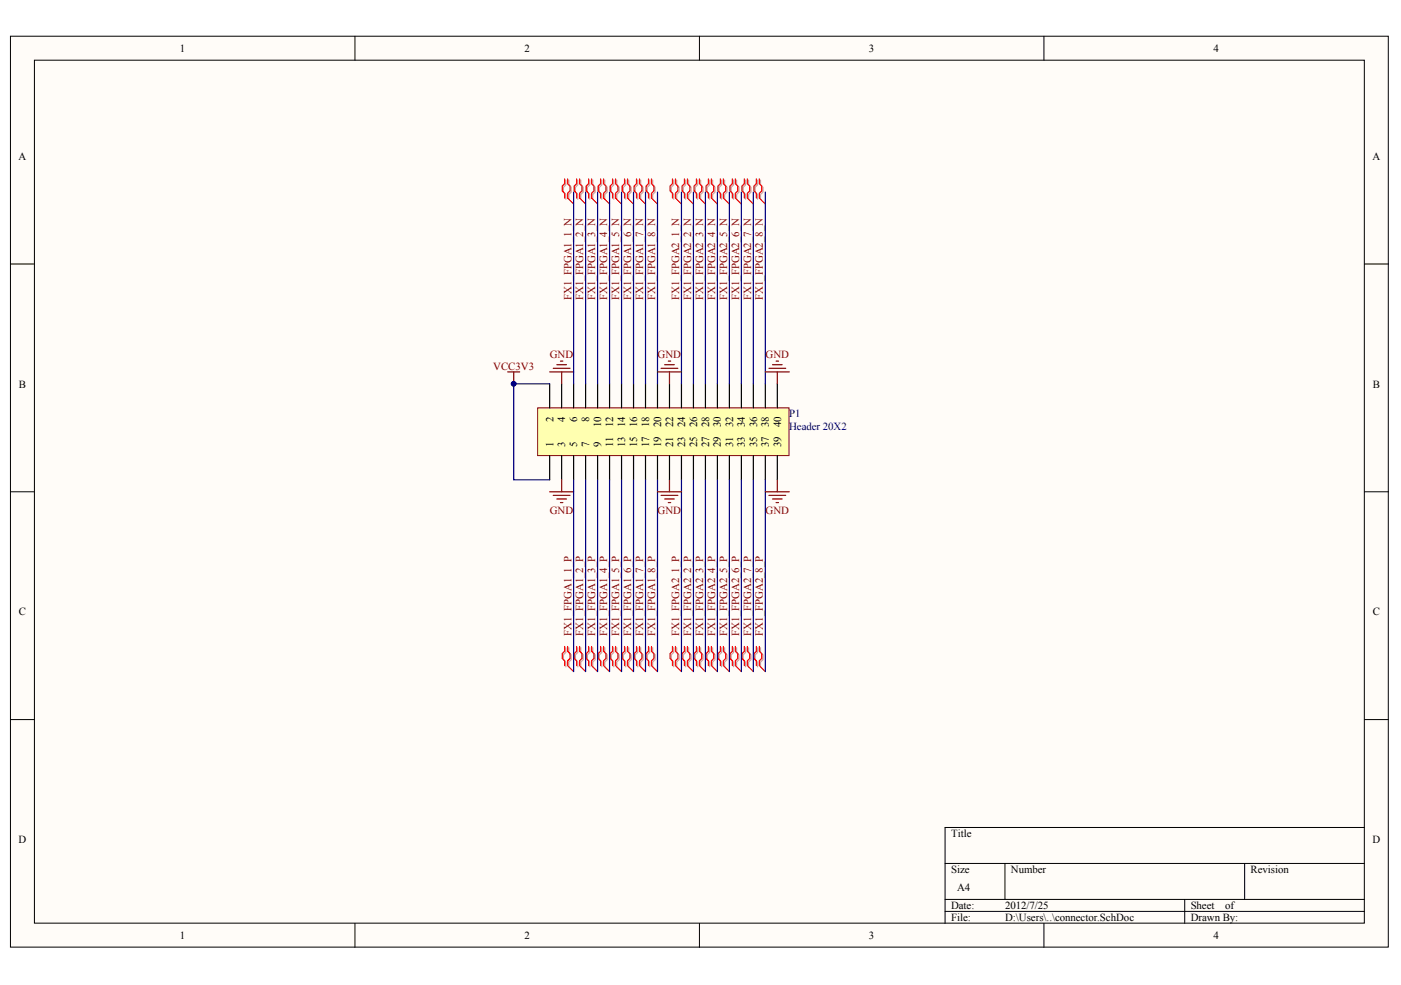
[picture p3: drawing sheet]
<svg xmlns="http://www.w3.org/2000/svg" width="289mm" height="203mm" viewBox="0 0 289 203" stroke-linecap="round" stroke-linejoin="round" font-family="sans-serif">
<defs><g id="words">
<g font-size="2.2">
<text x="37.1" y="10.7">1</text>
<text x="108.2" y="10.7">2</text>
<text x="179.2" y="10.7">3</text>
<text x="250.2" y="10.7">4</text>
<text x="3.8" y="33">A</text>
<text x="283" y="33">A</text>
<text x="3.9" y="80">B</text>
<text x="283.1" y="80">B</text>
<text x="114.1" y="87" transform="rotate(-90 114.1 87)">2</text>
<text x="116.6" y="87" transform="rotate(-90 116.6 87)">4</text>
<text x="119.1" y="87" transform="rotate(-90 119.1 87)">6</text>
<text x="121.5" y="87" transform="rotate(-90 121.5 87)">8</text>
<text x="124" y="88.1" transform="rotate(-90 124 88.1)">10</text>
<text x="126.5" y="88.1" transform="rotate(-90 126.5 88.1)">12</text>
<text x="128.9" y="88.1" transform="rotate(-90 128.9 88.1)">14</text>
<text x="131.4" y="88.1" transform="rotate(-90 131.4 88.1)">16</text>
<text x="133.9" y="88.1" transform="rotate(-90 133.9 88.1)">18</text>
<text x="136.3" y="88.1" transform="rotate(-90 136.3 88.1)">20</text>
<text x="138.8" y="88.1" transform="rotate(-90 138.8 88.1)">22</text>
<text x="141.3" y="88.1" transform="rotate(-90 141.3 88.1)">24</text>
<text x="143.7" y="88.1" transform="rotate(-90 143.7 88.1)">26</text>
<text x="146.2" y="88.1" transform="rotate(-90 146.2 88.1)">28</text>
<text x="148.7" y="88.1" transform="rotate(-90 148.7 88.1)">30</text>
<text x="151.2" y="88.1" transform="rotate(-90 151.2 88.1)">32</text>
<text x="153.6" y="88.1" transform="rotate(-90 153.6 88.1)">34</text>
<text x="156.1" y="88.1" transform="rotate(-90 156.1 88.1)">36</text>
<text x="158.6" y="88.1" transform="rotate(-90 158.6 88.1)">38</text>
<text x="161.1" y="88.1" transform="rotate(-90 161.1 88.1)">40</text>
<text x="114.1" y="92.3" transform="rotate(-90 114.1 92.3)">1</text>
<text x="116.6" y="92.3" transform="rotate(-90 116.6 92.3)">3</text>
<text x="119.1" y="92.3" transform="rotate(-90 119.1 92.3)">5</text>
<text x="121.5" y="92.3" transform="rotate(-90 121.5 92.3)">7</text>
<text x="124" y="92.3" transform="rotate(-90 124 92.3)">9</text>
<text x="126.5" y="92.3" transform="rotate(-90 126.5 92.3)">11</text>
<text x="128.9" y="92.3" transform="rotate(-90 128.9 92.3)">13</text>
<text x="131.4" y="92.3" transform="rotate(-90 131.4 92.3)">15</text>
<text x="133.9" y="92.3" transform="rotate(-90 133.9 92.3)">17</text>
<text x="136.3" y="92.3" transform="rotate(-90 136.3 92.3)">19</text>
<text x="138.8" y="92.3" transform="rotate(-90 138.8 92.3)">21</text>
<text x="141.3" y="92.3" transform="rotate(-90 141.3 92.3)">23</text>
<text x="143.7" y="92.3" transform="rotate(-90 143.7 92.3)">25</text>
<text x="146.2" y="92.3" transform="rotate(-90 146.2 92.3)">27</text>
<text x="148.7" y="92.3" transform="rotate(-90 148.7 92.3)">29</text>
<text x="151.2" y="92.3" transform="rotate(-90 151.2 92.3)">31</text>
<text x="153.6" y="92.3" transform="rotate(-90 153.6 92.3)">33</text>
<text x="156.1" y="92.3" transform="rotate(-90 156.1 92.3)">35</text>
<text x="158.6" y="92.3" transform="rotate(-90 158.6 92.3)">37</text>
<text x="161.1" y="92.3" transform="rotate(-90 161.1 92.3)">39</text>
<text x="3.9" y="126.9">C</text>
<text x="283.1" y="126.9">C</text>
<text x="3.8" y="173.9">D</text>
<text x="196.2" y="172.7">Title</text>
<text x="283" y="173.9">D</text>
<text x="196.2" y="180.1">Size</text>
<text x="197.4" y="183.8">A4</text>
<text x="208.5" y="180.1">Number</text>
<text x="257.9" y="180.1">Revision</text>
<text x="196.2" y="187.5">Date:</text>
<text x="196.2" y="190">File:</text>
<text x="207.3" y="187.5">2012/7/25</text>
<text x="207.3" y="190">D:\Users\..\connector.SchDoc</text>
<text x="245.6" y="187.5">Sheet</text>
<text x="245.6" y="190">Drawn By:</text>
<text x="252.7" y="187.5">of</text>
<text x="37.1" y="193.7">1</text>
<text x="108.2" y="193.7">2</text>
<text x="179.2" y="193.7">3</text>
<text x="250.2" y="193.7">4</text>
</g>
<g font-size="2.2" fill="#800000">
<text x="117.8" y="61.9" transform="rotate(-90 117.8 61.9)">FX1_FPGA1_1_N</text>
<text x="120.3" y="61.9" transform="rotate(-90 120.3 61.9)">FX1_FPGA1_2_N</text>
<text x="122.7" y="61.9" transform="rotate(-90 122.7 61.9)">FX1_FPGA1_3_N</text>
<text x="125.2" y="61.9" transform="rotate(-90 125.2 61.9)">FX1_FPGA1_4_N</text>
<text x="127.7" y="61.9" transform="rotate(-90 127.7 61.9)">FX1_FPGA1_5_N</text>
<text x="130.2" y="61.9" transform="rotate(-90 130.2 61.9)">FX1_FPGA1_6_N</text>
<text x="132.6" y="61.9" transform="rotate(-90 132.6 61.9)">FX1_FPGA1_7_N</text>
<text x="135.1" y="61.9" transform="rotate(-90 135.1 61.9)">FX1_FPGA1_8_N</text>
<text x="140.1" y="61.9" transform="rotate(-90 140.1 61.9)">FX1_FPGA2_1_N</text>
<text x="142.5" y="61.9" transform="rotate(-90 142.5 61.9)">FX1_FPGA2_2_N</text>
<text x="145" y="61.9" transform="rotate(-90 145 61.9)">FX1_FPGA2_3_N</text>
<text x="147.5" y="61.9" transform="rotate(-90 147.5 61.9)">FX1_FPGA2_4_N</text>
<text x="150" y="61.9" transform="rotate(-90 150 61.9)">FX1_FPGA2_5_N</text>
<text x="152.4" y="61.9" transform="rotate(-90 152.4 61.9)">FX1_FPGA2_6_N</text>
<text x="154.9" y="61.9" transform="rotate(-90 154.9 61.9)">FX1_FPGA2_7_N</text>
<text x="157.4" y="61.9" transform="rotate(-90 157.4 61.9)">FX1_FPGA2_8_N</text>
<text x="101.7" y="76.2">VCC3V3</text>
<text x="113.4" y="73.8">GND</text>
<text x="135.6" y="73.8">GND</text>
<text x="157.9" y="73.8">GND</text>
<text x="113.4" y="105.9">GND</text>
<text x="135.6" y="105.9">GND</text>
<text x="157.9" y="105.9">GND</text>
<text x="117.8" y="131.1" transform="rotate(-90 117.8 131.1)">FX1_FPGA1_1_P</text>
<text x="120.3" y="131.1" transform="rotate(-90 120.3 131.1)">FX1_FPGA1_2_P</text>
<text x="122.7" y="131.1" transform="rotate(-90 122.7 131.1)">FX1_FPGA1_3_P</text>
<text x="125.2" y="131.1" transform="rotate(-90 125.2 131.1)">FX1_FPGA1_4_P</text>
<text x="127.7" y="131.1" transform="rotate(-90 127.7 131.1)">FX1_FPGA1_5_P</text>
<text x="130.2" y="131.1" transform="rotate(-90 130.2 131.1)">FX1_FPGA1_6_P</text>
<text x="132.6" y="131.1" transform="rotate(-90 132.6 131.1)">FX1_FPGA1_7_P</text>
<text x="135.1" y="131.1" transform="rotate(-90 135.1 131.1)">FX1_FPGA1_8_P</text>
<text x="140.1" y="131.1" transform="rotate(-90 140.1 131.1)">FX1_FPGA2_1_P</text>
<text x="142.5" y="131.1" transform="rotate(-90 142.5 131.1)">FX1_FPGA2_2_P</text>
<text x="145" y="131.1" transform="rotate(-90 145 131.1)">FX1_FPGA2_3_P</text>
<text x="147.5" y="131.1" transform="rotate(-90 147.5 131.1)">FX1_FPGA2_4_P</text>
<text x="150" y="131.1" transform="rotate(-90 150 131.1)">FX1_FPGA2_5_P</text>
<text x="152.4" y="131.1" transform="rotate(-90 152.4 131.1)">FX1_FPGA2_6_P</text>
<text x="154.9" y="131.1" transform="rotate(-90 154.9 131.1)">FX1_FPGA2_7_P</text>
<text x="157.4" y="131.1" transform="rotate(-90 157.4 131.1)">FX1_FPGA2_8_P</text>
</g>
<g font-size="2.2" fill="#000080">
<text x="162.8" y="86.1">P1</text>
<text x="162.8" y="88.6">Header 20X2</text>
</g>
</g></defs>
<g fill="#fffcf8" stroke="#000" stroke-width=".21">
<path d="M2.2 7.5h284.1v187.9h-284.1z"/>
<path d="M7.1 12.4h274.3v178h-274.3z"/>
</g>
<g fill="none" stroke="#000" stroke-width=".21">
<path d="M73.2 7.5v4.9M144.2 7.5v4.9M215.3 7.5v4.9M2.2 54.5h4.9M281.4 54.5h4.9M2.2 101.5h4.9M281.4 101.5h4.9M2.2 148.4h4.9M281.4 148.4h4.9M194.9 178.1h86.5M207.3 178.1v7.4M256.7 178.1v7.4"/>
<path d="M281.4 170.7h-86.5v19.8M73.2 190.5v4.9M144.2 190.5v4.9M194.9 185.5h86.5M194.9 188h86.5M215.3 190.5v4.9M244.3 185.5v5"/>
</g>
<g fill="none" stroke="#d0a19e" stroke-width=".25">
<path d="M116.7 37.1v1l-.5 .5v1l.5 .5v1M117.3 37.1v1l.5 .5v1l-.5 .5v1M119.2 37.1v1l-.5 .5v1l.5 .5v1M119.8 37.1v1l.5 .5v1l-.5 .5v1M121.6 37.1v1l-.5 .5v1l.5 .5v1M122.3 37.1v1l.4 .5v1l-.4 .5v1M124.1 37.1v1l-.5 .5v1l.5 .5v1M124.7 37.1v1l.5 .5v1l-.5 .5v1M126.6 37.1v1l-.5 .5v1l.5 .5v1M127.2 37.1v1l.5 .5v1l-.5 .5v1M129 37.1v1l-.4 .5v1l.4 .5v1M129.7 37.1v1l.5 .5v1l-.5 .5v1"/>
<path d="M131.5 37.1v1l-.5 .5v1l.5 .5v1M132.1 37.1v1l.5 .5v1l-.5 .5v1M134 37.1v1l-.5 .5v1l.5 .5v1M134.6 37.1v1l.5 .5v1l-.5 .5v1M138.9 37.1v1l-.5 .5v1l.5 .5v1M139.5 37.1v1l.5 .5v1l-.5 .5v1M141.4 37.1v1l-.5 .5v1l.5 .5v1M142 37.1v1l.5 .5v1l-.5 .5v1M143.9 37.1v1l-.5 .5v1l.5 .5v1M144.5 37.1v1l.5 .5v1l-.5 .5v1M146.3 37.1v1l-.5 .5v1l.5 .5v1M147 37.1v1l.5 .5v1l-.5 .5v1"/>
<path d="M148.8 37.1v1l-.5 .5v1l.5 .5v1M149.4 37.1v1l.5 .5v1l-.5 .5v1M151.3 37.1v1l-.5 .5v1l.5 .5v1M151.9 37.1v1l.5 .5v1l-.5 .5v1M153.8 37.1v1l-.5 .5v1l.5 .5v1M154.4 37.1v1l.5 .5v1l-.5 .5v1M156.2 37.1v1l-.5 .5v1l.5 .5v1M156.8 37.1v1l.5 .5v1l-.5 .5v1M116.7 133.6v1l-.5 .5v1l.5 .5v1M117.3 133.6v1l.5 .5v1l-.5 .5v1M119.2 133.6v1l-.5 .5v1l.5 .5v1M119.8 133.6v1l.5 .5v1l-.5 .5v1"/>
<path d="M121.6 133.6v1l-.5 .5v1l.5 .5v1M122.3 133.6v1l.4 .5v1l-.4 .5v1M124.1 133.6v1l-.5 .5v1l.5 .5v1M124.7 133.6v1l.5 .5v1l-.5 .5v1M126.6 133.6v1l-.5 .5v1l.5 .5v1M127.2 133.6v1l.5 .5v1l-.5 .5v1M129 133.6v1l-.4 .5v1l.4 .5v1M129.7 133.6v1l.5 .5v1l-.5 .5v1M131.5 133.6v1l-.5 .5v1l.5 .5v1M132.1 133.6v1l.5 .5v1l-.5 .5v1M134 133.6v1l-.5 .5v1l.5 .5v1M134.6 133.6v1l.5 .5v1l-.5 .5v1"/>
<path d="M138.9 133.6v1l-.5 .5v1l.5 .5v1M139.5 133.6v1l.5 .5v1l-.5 .5v1M141.4 133.6v1l-.5 .5v1l.5 .5v1M142 133.6v1l.5 .5v1l-.5 .5v1M143.9 133.6v1l-.5 .5v1l.5 .5v1M144.5 133.6v1l.5 .5v1l-.5 .5v1M146.3 133.6v1l-.5 .5v1l.5 .5v1M147 133.6v1l.5 .5v1l-.5 .5v1M148.8 133.6v1l-.5 .5v1l.5 .5v1M149.4 133.6v1l.5 .5v1l-.5 .5v1M151.3 133.6v1l-.5 .5v1l.5 .5v1M151.9 133.6v1l.5 .5v1l-.5 .5v1"/>
<path d="M153.8 133.6v1l-.5 .5v1l.5 .5v1M154.4 133.6v1l.5 .5v1l-.5 .5v1M156.2 133.6v1l-.5 .5v1l.5 .5v1M156.8 133.6v1l.5 .5v1l-.5 .5v1"/>
</g>
<g fill="none" stroke="#d0a19e" stroke-width=".21">
<path d="M117.3 41.1l1 1M119.8 41.1l1 1M122.3 41.1l.9 1M124.7 41.1l1 1M127.2 41.1l1 1M129.7 41.1l1 1M132.1 41.1l1 1M134.6 41.1l1 1M139.5 41.1l1 1M142 41.1l1 1M144.5 41.1l1 1M147 41.1l.9 1"/>
<path d="M149.4 41.1l1 1M151.9 41.1l1 1M154.4 41.1l1 1M156.8 41.1l1 1M117.3 137.6l1 1M119.8 137.6l1 1M122.3 137.6l.9 1M124.7 137.6l1 1M127.2 137.6l1 1M129.7 137.6l1 1M132.1 137.6l1 1M134.6 137.6l1 1"/>
<path d="M139.5 137.6l1 1M142 137.6l1 1M144.5 137.6l1 1M147 137.6l.9 1M149.4 137.6l1 1M151.9 137.6l1 1M154.4 137.6l1 1M156.8 137.6l1 1"/>
</g>
<g fill="none" stroke="#f00" stroke-width=".25">
<path d="M116.4 36.9v1l-.5 .5v1l.5 .5v1M117.1 36.9v1l.5 .5v1l-.5 .5v1M118.9 36.9v1l-.5 .5v1l.5 .5v1M119.5 36.9v1l.5 .5v1l-.5 .5v1M121.4 36.9v1l-.5 .5v1l.5 .5v1M122 36.9v1l.5 .5v1l-.5 .5v1M123.9 36.9v1l-.5 .5v1l.5 .5v1M124.5 36.9v1l.5 .5v1l-.5 .5v1M126.3 36.9v1l-.5 .5v1l.5 .5v1M126.9 36.9v1l.5 .5v1l-.5 .5v1M128.8 36.9v1l-.5 .5v1l.5 .5v1M129.4 36.9v1l.5 .5v1l-.5 .5v1"/>
<path d="M131.3 36.9v1l-.5 .5v1l.5 .5v1M131.9 36.9v1l.5 .5v1l-.5 .5v1M133.7 36.9v1l-.5 .5v1l.5 .5v1M134.4 36.9v1l.5 .5v1l-.5 .5v1M138.7 36.9v1l-.5 .5v1l.5 .5v1M139.3 36.9v1l.5 .5v1l-.5 .5v1M141.2 36.9v1l-.5 .5v1l.5 .5v1M141.8 36.9v1l.5 .5v1l-.5 .5v1M143.6 36.9v1l-.5 .5v1l.5 .5v1M144.2 36.9v1l.5 .5v1l-.5 .5v1M146.1 36.9v1l-.5 .5v1l.5 .5v1M146.7 36.9v1l.5 .5v1l-.5 .5v1"/>
<path d="M148.6 36.9v1l-.5 .5v1l.5 .5v1M149.2 36.9v1l.5 .5v1l-.5 .5v1M151 36.9v1l-.5 .5v1l.5 .5v1M151.7 36.9v1l.5 .5v1l-.5 .5v1M153.5 36.9v1l-.5 .5v1l.5 .5v1M154.1 36.9v1l.5 .5v1l-.5 .5v1M156 36.9v1l-.5 .5v1l.5 .5v1M156.6 36.9v1l.5 .5v1l-.5 .5v1M116.4 133.4v.9l-.5 .5v1l.5 .5v1M117.1 133.4v.9l.5 .5v1l-.5 .5v1M118.9 133.4v.9l-.5 .5v1l.5 .5v1M119.5 133.4v.9l.5 .5v1l-.5 .5v1"/>
<path d="M121.4 133.4v.9l-.5 .5v1l.5 .5v1M122 133.4v.9l.5 .5v1l-.5 .5v1M123.9 133.4v.9l-.5 .5v1l.5 .5v1M124.5 133.4v.9l.5 .5v1l-.5 .5v1M126.3 133.4v.9l-.5 .5v1l.5 .5v1M126.9 133.4v.9l.5 .5v1l-.5 .5v1M128.8 133.4v.9l-.5 .5v1l.5 .5v1M129.4 133.4v.9l.5 .5v1l-.5 .5v1M131.3 133.4v.9l-.5 .5v1l.5 .5v1M131.9 133.4v.9l.5 .5v1l-.5 .5v1M133.7 133.4v.9l-.5 .5v1l.5 .5v1M134.4 133.4v.9l.5 .5v1l-.5 .5v1"/>
<path d="M138.7 133.4v.9l-.5 .5v1l.5 .5v1M139.3 133.4v.9l.5 .5v1l-.5 .5v1M141.2 133.4v.9l-.5 .5v1l.5 .5v1M141.8 133.4v.9l.5 .5v1l-.5 .5v1M143.6 133.4v.9l-.5 .5v1l.5 .5v1M144.2 133.4v.9l.5 .5v1l-.5 .5v1M146.1 133.4v.9l-.5 .5v1l.5 .5v1M146.7 133.4v.9l.5 .5v1l-.5 .5v1M148.6 133.4v.9l-.5 .5v1l.5 .5v1M149.2 133.4v.9l.5 .5v1l-.5 .5v1M151 133.4v.9l-.5 .5v1l.5 .5v1M151.7 133.4v.9l.5 .5v1l-.5 .5v1"/>
<path d="M153.5 133.4v.9l-.5 .5v1l.5 .5v1M154.1 133.4v.9l.5 .5v1l-.5 .5v1M156 133.4v.9l-.5 .5v1l.5 .5v1M156.6 133.4v.9l.5 .5v1l-.5 .5v1"/>
</g>
<g fill="none" stroke="#f00" stroke-width=".21">
<path d="M117.1 40.9l1.2 1.2M119.5 40.9l1.3 1.2M122 40.9l1.2 1.2M124.5 40.9l1.2 1.2M126.9 40.9l1.3 1.2M129.4 40.9l1.3 1.2M131.9 40.9l1.2 1.2M134.4 40.9l1.2 1.2M139.3 40.9l1.2 1.2M141.8 40.9l1.2 1.2M144.2 40.9l1.3 1.2M146.7 40.9l1.2 1.2"/>
<path d="M149.2 40.9l1.2 1.2M151.7 40.9l1.2 1.2M154.1 40.9l1.3 1.2M156.6 40.9l1.2 1.2M117.1 137.3l1.2 1.3M119.5 137.3l1.3 1.3M122 137.3l1.2 1.3M124.5 137.3l1.2 1.3M126.9 137.3l1.3 1.3M129.4 137.3l1.3 1.3M131.9 137.3l1.2 1.3M134.4 137.3l1.2 1.3"/>
<path d="M139.3 137.3l1.2 1.3M141.8 137.3l1.2 1.3M144.2 137.3l1.3 1.3M146.7 137.3l1.2 1.3M149.2 137.3l1.2 1.3M151.7 137.3l1.2 1.3M154.1 137.3l1.3 1.3M156.6 137.3l1.2 1.3"/>
</g>
<path d="M110.9 84.1h51.8v9.9h-51.8z" fill="#ffffb0" stroke="#800000" stroke-width=".21"/>
<g fill="none" stroke="#000" stroke-width=".25">
<path d="M113.4 79.2v4.9M115.8 79.2v4.9M118.3 79.2v4.9M120.8 79.2v4.9M123.2 79.2v4.9M125.7 79.2v4.9M128.2 79.2v4.9M130.7 79.2v4.9M133.1 79.2v4.9M135.6 79.2v4.9M138.1 79.2v4.9M140.5 79.2v4.9"/>
<path d="M143 79.2v4.9M145.5 79.2v4.9M147.9 79.2v4.9M150.4 79.2v4.9M152.9 79.2v4.9M155.4 79.2v4.9M157.8 79.2v4.9M160.3 79.2v4.9M113.4 94v5M115.8 94v5M118.3 94v5M120.8 94v5"/>
<path d="M123.2 94v5M125.7 94v5M128.2 94v5M130.7 94v5M133.1 94v5M135.6 94v5M138.1 94v5M140.5 94v5M143 94v5M145.5 94v5M147.9 94v5M150.4 94v5"/>
<path d="M152.9 94v5M155.4 94v5M157.8 94v5M160.3 94v5"/>
</g>
<g fill="none" stroke="#800000" stroke-width=".25">
<path d="M104.7 76.7h2.5M105.9 76.7v2.5M113.4 76.7h4.9M114.1 76h3.5M114.8 75.2h2M115.6 74.5h.5M115.8 76.7v2.5M135.6 76.7h4.9M136.3 76h3.5M137.1 75.2h2M137.8 74.5h.5M138.1 76.7v2.5"/>
<path d="M157.8 76.7h5M158.6 76h3.4M159.3 75.2h2M160.1 74.5h.5M160.3 76.7v2.5M115.8 99v2.5M138.1 99v2.5M160.3 99v2.5M113.4 101.5h4.9M114.1 102.2h3.5M114.8 102.9h2M115.6 103.7h.5"/>
<path d="M135.6 101.5h4.9M136.3 102.2h3.5M137.1 102.9h2M137.8 103.7h.5M157.8 101.5h5M158.6 102.2h3.4M159.3 102.9h2M160.1 103.7h.5"/>
</g>
<circle cx="105.9" cy="79.2" r=".48" fill="#000080" stroke="#000080" stroke-width=".21"/>
<g fill="none" stroke="#000080" stroke-width=".25">
<path d="M118.3 39.6v39.6M120.8 39.6v39.6M123.2 39.6v39.6M125.7 39.6v39.6M128.2 39.6v39.6M130.7 39.6v39.6M133.1 39.6v39.6M135.6 39.6v39.6M140.5 39.6v39.6M143 39.6v39.6M145.5 39.6v39.6M147.9 39.6v39.6"/>
<path d="M150.4 39.6v39.6M152.9 39.6v39.6M155.4 39.6v39.6M157.8 39.6v39.6M113.4 79.2h-7.5v19.8h7.5M118.3 99v39.6M120.8 99v39.6M123.2 99v39.6M125.7 99v39.6M128.2 99v39.6M130.7 99v39.6M133.1 99v39.6"/>
<path d="M135.6 99v39.6M140.5 99v39.6M143 99v39.6M145.5 99v39.6M147.9 99v39.6M150.4 99v39.6M152.9 99v39.6M155.4 99v39.6M157.8 99v39.6"/>
</g>
<use href="#words"/>
</svg>
